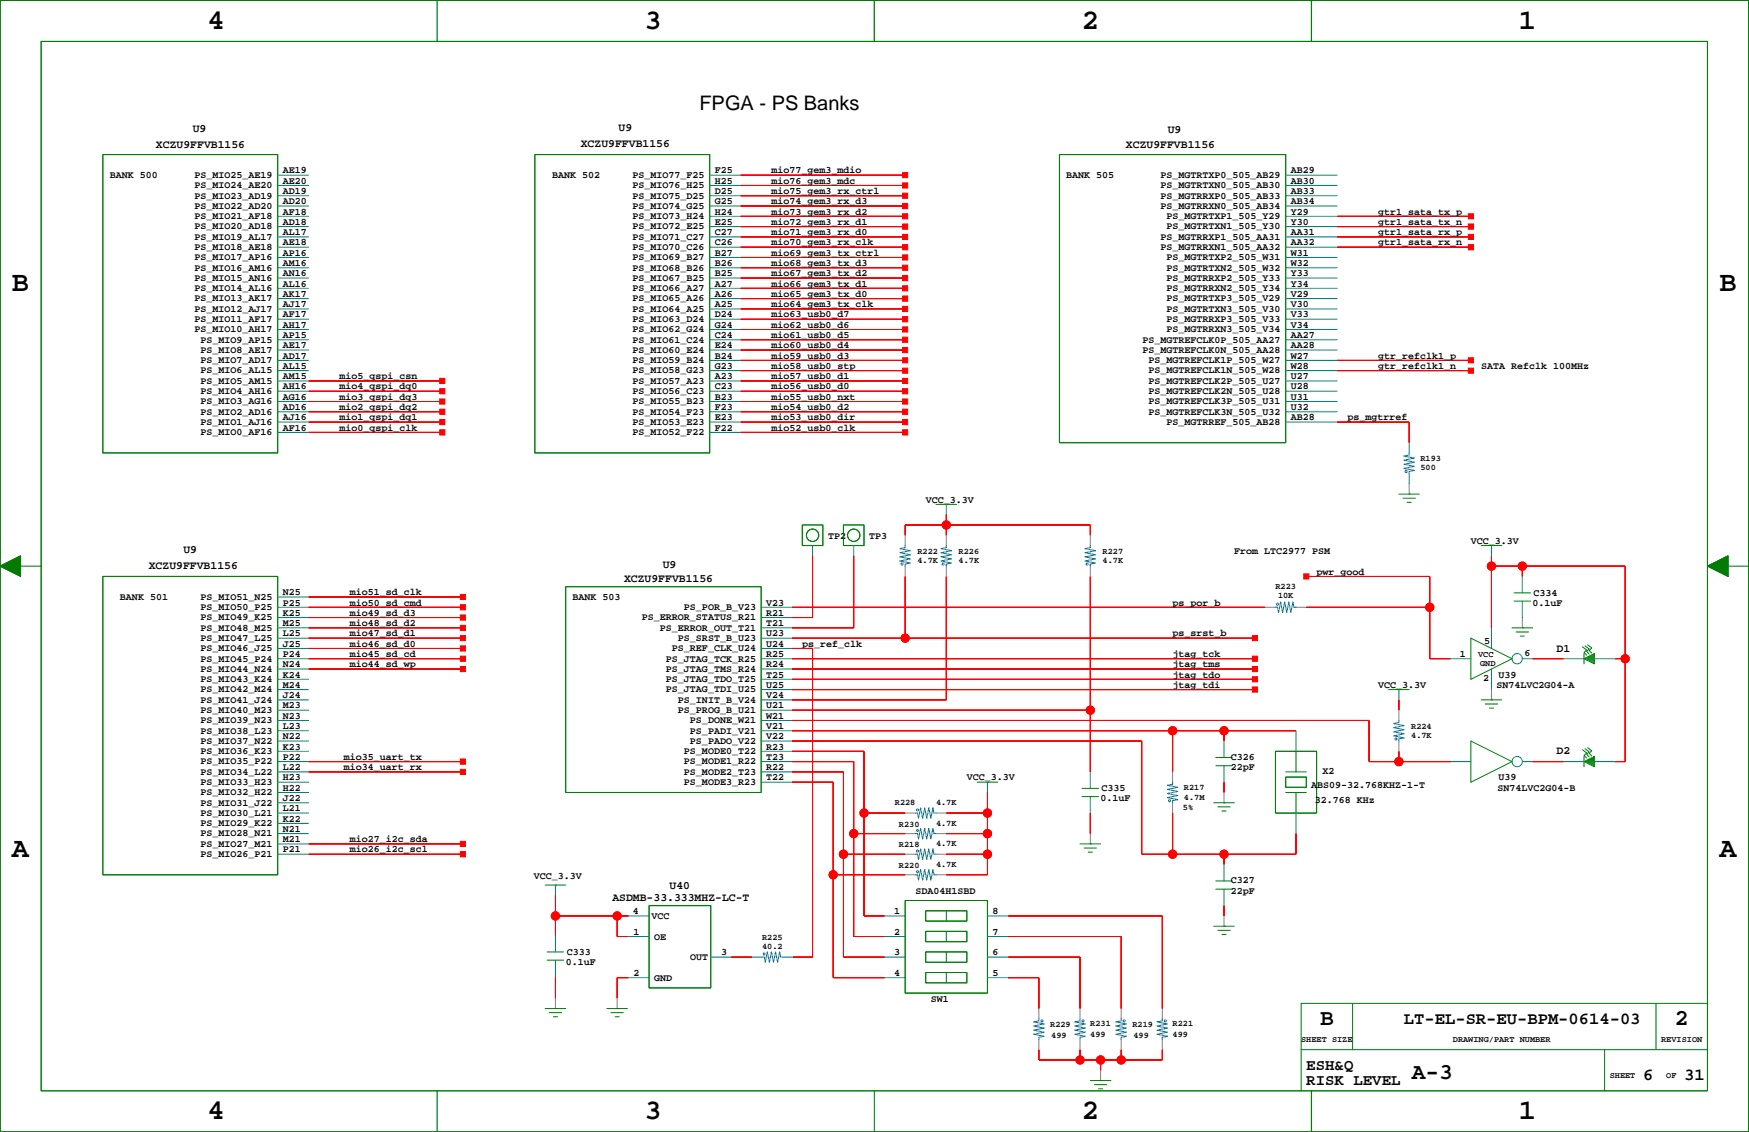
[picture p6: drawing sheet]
<svg xmlns="http://www.w3.org/2000/svg" width="432mm" height="279mm" viewBox="0 0 432 279" stroke-linecap="round" stroke-linejoin="round" font-family="sans-serif">
<defs><g id="words">
<g font-size="7.1">
<text x="51.2" y="7.1">4</text>
<text x="159.1" y="7.1">3</text>
<text x="267.1" y="7.1">2</text>
<text x="375" y="7.1">1</text>
<text x="3" y="71.9">B</text>
<text x="424.5" y="71.9">B</text>
<text x="3" y="211.5">A</text>
<text x="424.5" y="211.5">A</text>
<text x="51.2" y="276.3">4</text>
<text x="159.1" y="276.3">3</text>
<text x="267.1" y="276.3">2</text>
<text x="375" y="276.3">1</text>
</g>
<g font-size="5.6">
<text x="325.9" y="253.1">B</text>
<text x="413.5" y="253.1">2</text>
<text x="348.5" y="266.4">A-3</text>
</g>
<text font-size="4.9" x="172.7" y="27.1">FPGA - PS Banks</text>
<g font-size="4.2">
<text x="346.6" y="252.7">LT-EL-SR-EU-BPM-0614-03</text>
<text x="405.7" y="266.6">6</text>
<text x="415.8" y="266.6">31</text>
</g>
<g font-size="3.9">
<text x="322.5" y="264">ESH&amp;Q</text>
<text x="322.5" y="267.8">RISK LEVEL</text>
</g>
<g font-size="2.8">
<text x="47.6" y="32.6">U9</text>
<text x="152.7" y="32.3">U9</text>
<text x="288.3" y="32.8">U9</text>
<text x="38.5" y="36.6">XCZU9FFVB1156</text>
<text x="143.4" y="36.4">XCZU9FFVB1156</text>
<text x="278" y="36.6">XCZU9FFVB1156</text>
<text x="45.3" y="136.4">U9</text>
<text x="36.7" y="140.5">XCZU9FFVB1156</text>
<text x="154.1" y="143.5">XCZU9FFVB1156</text>
<text x="163.6" y="140.2">U9</text>
<text x="384.3" y="160.8">D1</text>
<text x="384.3" y="186.2">D2</text>
<text x="165.3" y="219.5">U40</text>
<text x="151.2" y="222.3">ASDMB-33.333MHZ-LC-T</text>
</g>
<g font-size="2.5">
<text x="27.1" y="43.9">BANK 500</text>
<text x="48" y="46.5">PS_MIO24_AE20</text>
<text x="48" y="43.9">PS_MIO25_AE19</text>
<text x="69.8" y="42.8">AE19</text>
<text x="69.8" y="45.3">AE20</text>
<text x="69.8" y="47.9">AD19</text>
<text x="136.3" y="43.9">BANK 502</text>
<text x="156.2" y="46.5">PS_MIO76_H25</text>
<text x="156.2" y="43.9">PS_MIO77_F25</text>
<text x="176.5" y="42.8">F25</text>
<text x="176.5" y="45.3">H25</text>
<text x="176.5" y="47.9">D25</text>
<text x="190.5" y="47.9">mio75_gem3_rx_ctrl</text>
<text x="190.5" y="42.8">mio77_gem3_mdio</text>
<text x="190.5" y="45.3">mio76_gem3_mdc</text>
<text x="263.3" y="43.9">BANK 505</text>
<text x="286.5" y="46.5">PS_MGTRTXN0_505_AB30</text>
<text x="286.5" y="43.9">PS_MGTRTXP0_505_AB29</text>
<text x="318.7" y="42.8">AB29</text>
<text x="318.7" y="45.3">AB30</text>
<text x="318.7" y="47.9">AB33</text>
<text x="48" y="51.5">PS_MIO22_AD20</text>
<text x="48" y="49">PS_MIO23_AD19</text>
<text x="69.8" y="50.4">AD20</text>
<text x="69.8" y="53">AF18</text>
<text x="156.2" y="51.5">PS_MIO74_G25</text>
<text x="156.2" y="49">PS_MIO75_D25</text>
<text x="176.5" y="50.4">G25</text>
<text x="176.5" y="53">H24</text>
<text x="190.5" y="53">mio73_gem3_rx_d2</text>
<text x="190.5" y="50.4">mio74_gem3_rx_d3</text>
<text x="286.5" y="51.5">PS_MGTRRXN0_505_AB34</text>
<text x="286.5" y="49">PS_MGTRRXP0_505_AB33</text>
<text x="318.7" y="50.4">AB34</text>
<text x="318.7" y="53">Y29</text>
<text x="340.3" y="53">gtr1_sata_tx_p</text>
<text x="48" y="59.2">PS_MIO19_AL17</text>
<text x="48" y="56.6">PS_MIO20_AD18</text>
<text x="48" y="54.1">PS_MIO21_AF18</text>
<text x="69.8" y="55.5">AD18</text>
<text x="69.8" y="58">AL17</text>
<text x="156.2" y="59.2">PS_MIO71_C27</text>
<text x="156.2" y="56.6">PS_MIO72_E25</text>
<text x="156.2" y="54.1">PS_MIO73_H24</text>
<text x="176.5" y="55.5">E25</text>
<text x="176.5" y="58">C27</text>
<text x="190.5" y="58">mio71_gem3_rx_d0</text>
<text x="190.5" y="55.5">mio72_gem3_rx_d1</text>
<text x="286.5" y="59.2">PS_MGTRRXP1_505_AA31</text>
<text x="288" y="56.6">PS_MGTRTXN1_505_Y30</text>
<text x="288" y="54.1">PS_MGTRTXP1_505_Y29</text>
<text x="318.7" y="55.5">Y30</text>
<text x="318.7" y="58">AA31</text>
<text x="340.3" y="55.5">gtr1_sata_tx_n</text>
<text x="340.3" y="58">gtr1_sata_rx_p</text>
<text x="48" y="64.2">PS_MIO17_AP16</text>
<text x="48" y="61.7">PS_MIO18_AE18</text>
<text x="69.8" y="60.6">AE18</text>
<text x="69.8" y="63.1">AP16</text>
<text x="69.8" y="65.6">AM16</text>
<text x="156.2" y="64.2">PS_MIO69_B27</text>
<text x="156.2" y="61.7">PS_MIO70_C26</text>
<text x="176.5" y="60.6">C26</text>
<text x="176.5" y="63.1">B27</text>
<text x="176.5" y="65.6">B26</text>
<text x="190.5" y="60.6">mio70_gem3_rx_clk</text>
<text x="190.5" y="63.1">mio69_gem3_tx_ctrl</text>
<text x="190.5" y="65.6">mio68_gem3_tx_d3</text>
<text x="286.5" y="61.7">PS_MGTRRXN1_505_AA32</text>
<text x="288" y="64.2">PS_MGTRTXP2_505_W31</text>
<text x="318.7" y="60.6">AA32</text>
<text x="318.7" y="63.1">W31</text>
<text x="318.7" y="65.6">W32</text>
<text x="340.3" y="60.6">gtr1_sata_rx_n</text>
<text x="48" y="71.9">PS_MIO14_AL16</text>
<text x="48" y="69.3">PS_MIO15_AN16</text>
<text x="48" y="66.8">PS_MIO16_AM16</text>
<text x="69.8" y="68.2">AN16</text>
<text x="69.8" y="70.7">AL16</text>
<text x="156.2" y="71.9">PS_MIO66_A27</text>
<text x="156.2" y="69.3">PS_MIO67_B25</text>
<text x="156.2" y="66.8">PS_MIO68_B26</text>
<text x="176.5" y="68.2">B25</text>
<text x="176.5" y="70.7">A27</text>
<text x="190.5" y="70.7">mio66_gem3_tx_d1</text>
<text x="190.5" y="68.2">mio67_gem3_tx_d2</text>
<text x="288" y="71.9">PS_MGTRRXN2_505_Y34</text>
<text x="288" y="69.3">PS_MGTRRXP2_505_Y33</text>
<text x="288" y="66.8">PS_MGTRTXN2_505_W32</text>
<text x="318.7" y="68.2">Y33</text>
<text x="318.7" y="70.7">Y34</text>
<text x="48" y="76.9">PS_MIO12_AJ17</text>
<text x="48" y="74.4">PS_MIO13_AK17</text>
<text x="69.8" y="73.3">AK17</text>
<text x="69.8" y="75.8">AJ17</text>
<text x="156.2" y="76.9">PS_MIO64_A25</text>
<text x="156.2" y="74.4">PS_MIO65_A26</text>
<text x="176.5" y="73.3">A26</text>
<text x="176.5" y="75.8">A25</text>
<text x="190.5" y="75.8">mio64_gem3_tx_clk</text>
<text x="190.5" y="73.3">mio65_gem3_tx_d0</text>
<text x="288" y="76.9">PS_MGTRTXN3_505_V30</text>
<text x="288" y="74.4">PS_MGTRTXP3_505_V29</text>
<text x="318.7" y="73.3">V29</text>
<text x="318.7" y="75.8">V30</text>
<text x="48" y="82">PS_MIO10_AH17</text>
<text x="48" y="79.5">PS_MIO11_AF17</text>
<text x="69.8" y="78.3">AF17</text>
<text x="69.8" y="80.9">AH17</text>
<text x="69.8" y="83.4">AP15</text>
<text x="156.2" y="82">PS_MIO62_G24</text>
<text x="156.2" y="79.5">PS_MIO63_D24</text>
<text x="176.5" y="78.3">D24</text>
<text x="176.5" y="80.9">G24</text>
<text x="176.5" y="83.4">C24</text>
<text x="190.5" y="83.4">mio61_usb0_d5</text>
<text x="190.5" y="80.9">mio62_usb0_d6</text>
<text x="190.5" y="78.3">mio63_usb0_d7</text>
<text x="288" y="82">PS_MGTRRXN3_505_V34</text>
<text x="288" y="79.5">PS_MGTRRXP3_505_V33</text>
<text x="318.7" y="78.3">V33</text>
<text x="318.7" y="80.9">V34</text>
<text x="318.7" y="83.4">AA27</text>
<text x="49.5" y="89.6">PS_MIO7_AD17</text>
<text x="49.5" y="87.1">PS_MIO8_AE17</text>
<text x="49.5" y="84.6">PS_MIO9_AP15</text>
<text x="69.8" y="86">AE17</text>
<text x="69.8" y="88.5">AD17</text>
<text x="156.2" y="89.6">PS_MIO59_B24</text>
<text x="156.2" y="87.1">PS_MIO60_E24</text>
<text x="156.2" y="84.6">PS_MIO61_C24</text>
<text x="176.5" y="86">E24</text>
<text x="176.5" y="88.5">B24</text>
<text x="190.5" y="88.5">mio59_usb0_d3</text>
<text x="190.5" y="86">mio60_usb0_d4</text>
<text x="282.1" y="87.1">PS_MGTREFCLK0N_505_AA28</text>
<text x="282.1" y="84.6">PS_MGTREFCLK0P_505_AA27</text>
<text x="283.6" y="89.6">PS_MGTREFCLK1P_505_W27</text>
<text x="318.7" y="86">AA28</text>
<text x="318.7" y="88.5">W27</text>
<text x="340.3" y="88.5">gtr_refclk1_p</text>
<text x="49.5" y="94.7">PS_MIO5_AM15</text>
<text x="49.5" y="92.2">PS_MIO6_AL15</text>
<text x="69.8" y="91">AL15</text>
<text x="69.8" y="93.6">AM15</text>
<text x="83.8" y="93.6">mio5_qspi_csn</text>
<text x="156.2" y="94.7">PS_MIO57_A23</text>
<text x="156.2" y="92.2">PS_MIO58_G23</text>
<text x="176.5" y="91">G23</text>
<text x="176.5" y="93.6">A23</text>
<text x="190.5" y="93.6">mio57_usb0_d1</text>
<text x="190.5" y="91">mio58_usb0_stp</text>
<text x="283.6" y="94.7">PS_MGTREFCLK2P_505_U27</text>
<text x="283.6" y="92.2">PS_MGTREFCLK1N_505_W28</text>
<text x="318.7" y="91">W28</text>
<text x="318.7" y="93.6">U27</text>
<text x="340.3" y="91">gtr_refclk1_n</text>
<text x="365.7" y="91">SATA Refclk 100MHz</text>
<text x="49.5" y="99.8">PS_MIO3_AG16</text>
<text x="49.5" y="97.3">PS_MIO4_AH16</text>
<text x="69.8" y="96.1">AH16</text>
<text x="69.8" y="98.7">AG16</text>
<text x="69.8" y="101.2">AD16</text>
<text x="83.8" y="96.1">mio4_qspi_dq0</text>
<text x="83.8" y="101.2">mio2_qspi_dq2</text>
<text x="83.8" y="98.7">mio3_qspi_dq3</text>
<text x="156.2" y="99.8">PS_MIO55_B23</text>
<text x="156.2" y="97.3">PS_MIO56_C23</text>
<text x="176.5" y="96.1">C23</text>
<text x="176.5" y="98.7">B23</text>
<text x="176.5" y="101.2">F23</text>
<text x="190.5" y="96.1">mio56_usb0_d0</text>
<text x="190.5" y="101.2">mio54_usb0_d2</text>
<text x="190.5" y="98.7">mio55_usb0_nxt</text>
<text x="283.6" y="99.8">PS_MGTREFCLK3P_505_U31</text>
<text x="283.6" y="97.3">PS_MGTREFCLK2N_505_U28</text>
<text x="318.7" y="96.1">U28</text>
<text x="318.7" y="98.7">U31</text>
<text x="318.7" y="101.2">U32</text>
<text x="49.5" y="107.4">PS_MIO0_AF16</text>
<text x="49.5" y="104.9">PS_MIO1_AJ16</text>
<text x="49.5" y="102.3">PS_MIO2_AD16</text>
<text x="69.8" y="103.7">AJ16</text>
<text x="69.8" y="106.3">AF16</text>
<text x="83.8" y="103.7">mio1_qspi_dq1</text>
<text x="83.8" y="106.3">mio0_qspi_clk</text>
<text x="156.2" y="107.4">PS_MIO52_F22</text>
<text x="156.2" y="104.9">PS_MIO53_E23</text>
<text x="156.2" y="102.3">PS_MIO54_F23</text>
<text x="176.5" y="103.7">E23</text>
<text x="176.5" y="106.3">F22</text>
<text x="190.5" y="103.7">mio53_usb0_dir</text>
<text x="190.5" y="106.3">mio52_usb0_clk</text>
<text x="283.6" y="102.3">PS_MGTREFCLK3N_505_U32</text>
<text x="288" y="104.9">PS_MGTRREF_505_AB28</text>
<text x="318.7" y="103.7">AB28</text>
<text x="332.7" y="103.7">ps_mgtrref</text>
<text x="228.5" y="124.1">VCC_3.3V</text>
<text x="204.4" y="132.9">TP2</text>
<text x="214.6" y="132.9">TP3</text>
<text x="304.7" y="136.8">From LTC2977 PSM</text>
<text x="363.1" y="134.2">VCC_3.3V</text>
<text x="325" y="141.8">pwr_good</text>
<text x="29.6" y="148">BANK 501</text>
<text x="49.5" y="148">PS_MIO51_N25</text>
<text x="69.8" y="146.9">N25</text>
<text x="69.8" y="149.4">P25</text>
<text x="86.3" y="149.4">mio50_sd_cmd</text>
<text x="86.3" y="146.9">mio51_sd_clk</text>
<text x="141.4" y="148">BANK 503</text>
<text x="189.2" y="149.4">V23</text>
<text x="289.5" y="149.4">ps_por_b</text>
<text x="378.4" y="149.6">0.1uF</text>
<text x="378.6" y="147">C334</text>
<text x="49.5" y="155.7">PS_MIO48_M25</text>
<text x="49.5" y="153.1">PS_MIO49_K25</text>
<text x="49.5" y="150.6">PS_MIO50_P25</text>
<text x="69.8" y="152">K25</text>
<text x="69.8" y="154.5">M25</text>
<text x="86.3" y="154.5">mio48_sd_d2</text>
<text x="86.3" y="152">mio49_sd_d3</text>
<text x="158.5" y="153.1">PS_ERROR_STATUS_R21</text>
<text x="162.9" y="155.7">PS_ERROR_OUT_T21</text>
<text x="168.9" y="150.6">PS_POR_B_V23</text>
<text x="189.2" y="152">R21</text>
<text x="189.2" y="154.5">T21</text>
<text x="49.5" y="160.7">PS_MIO46_J25</text>
<text x="49.5" y="158.2">PS_MIO47_L25</text>
<text x="69.8" y="157.1">L25</text>
<text x="69.8" y="159.6">J25</text>
<text x="86.3" y="159.6">mio46_sd_d0</text>
<text x="86.3" y="157.1">mio47_sd_d1</text>
<text x="165.9" y="160.7">PS_REF_CLK_U24</text>
<text x="167.4" y="158.2">PS_SRST_B_U23</text>
<text x="189.2" y="157.1">U23</text>
<text x="189.2" y="159.6">U24</text>
<text x="198.1" y="159.6">ps_ref_clk</text>
<text x="289.5" y="157.1">ps_srst_b</text>
<text x="366.4" y="158.8">5</text>
<text x="376.3" y="161.9">6</text>
<text x="49.5" y="165.8">PS_MIO44_N24</text>
<text x="49.5" y="163.3">PS_MIO45_P24</text>
<text x="69.8" y="162.1">P24</text>
<text x="69.8" y="164.7">N24</text>
<text x="69.8" y="167.2">K24</text>
<text x="86.3" y="162.1">mio45_sd_cd</text>
<text x="86.3" y="164.7">mio44_sd_wp</text>
<text x="164.4" y="165.8">PS_JTAG_TMS_R24</text>
<text x="164.4" y="163.3">PS_JTAG_TCK_R25</text>
<text x="189.2" y="162.1">R25</text>
<text x="189.2" y="164.7">R24</text>
<text x="189.2" y="167.2">T25</text>
<text x="289.5" y="167.2">jtag_tdo</text>
<text x="289.5" y="164.7">jtag_tms</text>
<text x="289.5" y="162.1">jtag_tck</text>
<text x="360.4" y="162.1">1</text>
<text x="370" y="167.2">U39</text>
<text x="49.5" y="173.4">PS_MIO41_J24</text>
<text x="49.5" y="170.9">PS_MIO42_M24</text>
<text x="49.5" y="168.4">PS_MIO43_K24</text>
<text x="69.8" y="169.8">M24</text>
<text x="69.8" y="172.3">J24</text>
<text x="164.4" y="170.9">PS_JTAG_TDI_U25</text>
<text x="164.4" y="168.4">PS_JTAG_TDO_T25</text>
<text x="167.4" y="173.4">PS_INIT_B_V24</text>
<text x="189.2" y="169.8">U25</text>
<text x="189.2" y="172.3">V24</text>
<text x="289.5" y="169.8">jtag_tdi</text>
<text x="340.3" y="169.8">VCC_3.3V</text>
<text x="366.2" y="168.1">2</text>
<text x="369.5" y="169.8">SN74LVC2G04-A</text>
<text x="49.5" y="178.5">PS_MIO39_N23</text>
<text x="49.5" y="176">PS_MIO40_M23</text>
<text x="69.8" y="174.8">M23</text>
<text x="69.8" y="177.4">N23</text>
<text x="69.8" y="179.9">L23</text>
<text x="167.4" y="176">PS_PROG_B_U21</text>
<text x="170.3" y="178.5">PS_DONE_W21</text>
<text x="189.2" y="174.8">U21</text>
<text x="189.2" y="177.4">W21</text>
<text x="189.2" y="179.9">V21</text>
<text x="49.5" y="183.6">PS_MIO37_N22</text>
<text x="49.5" y="181.1">PS_MIO38_L23</text>
<text x="69.8" y="182.5">N22</text>
<text x="69.8" y="185">K23</text>
<text x="170.3" y="183.6">PS_PADO_V22</text>
<text x="170.3" y="181.1">PS_PADI_V21</text>
<text x="189.2" y="182.5">V22</text>
<text x="189.2" y="185">R23</text>
<text x="49.5" y="191.2">PS_MIO34_L22</text>
<text x="49.5" y="188.7">PS_MIO35_P22</text>
<text x="49.5" y="186.1">PS_MIO36_K23</text>
<text x="69.8" y="187.5">P22</text>
<text x="69.8" y="190.1">L22</text>
<text x="84.9" y="187.5">mio35_uart_tx</text>
<text x="84.9" y="190.1">mio34_uart_rx</text>
<text x="168.9" y="186.1">PS_MODE0_T22</text>
<text x="168.9" y="188.7">PS_MODE1_R22</text>
<text x="168.9" y="191.2">PS_MODE2_T23</text>
<text x="189.2" y="187.5">T23</text>
<text x="189.2" y="190.1">R22</text>
<text x="303.9" y="190.1">22pF</text>
<text x="303.9" y="187.5">C326</text>
<text x="326.5" y="191">X2</text>
<text x="49.5" y="196.3">PS_MIO32_H22</text>
<text x="49.5" y="193.8">PS_MIO33_H23</text>
<text x="69.8" y="192.6">H23</text>
<text x="69.8" y="195.2">H22</text>
<text x="69.8" y="197.7">J22</text>
<text x="168.9" y="193.8">PS_MODE3_R23</text>
<text x="189.2" y="192.6">T22</text>
<text x="238.7" y="192.6">VCC_3.3V</text>
<text x="271.7" y="197.8">0.1uF</text>
<text x="272" y="195.3">C335</text>
<text x="323.7" y="194.4">ABS09-32.768KHZ-1-T</text>
<text x="369.7" y="195.2">SN74LVC2G04-B</text>
<text x="370" y="192.6">U39</text>
<text x="49.5" y="203.9">PS_MIO29_K22</text>
<text x="49.5" y="201.4">PS_MIO30_L21</text>
<text x="49.5" y="198.8">PS_MIO31_J22</text>
<text x="69.8" y="200.2">L21</text>
<text x="69.8" y="202.8">K22</text>
<text x="324.6" y="198.2">32.768 KHz</text>
<text x="49.5" y="209">PS_MIO27_M21</text>
<text x="49.5" y="206.5">PS_MIO28_N21</text>
<text x="69.8" y="205.3">N21</text>
<text x="69.8" y="207.9">M21</text>
<text x="86.3" y="207.9">mio27_i2c_sda</text>
<text x="49.5" y="211.5">PS_MIO26_P21</text>
<text x="69.8" y="210.4">P21</text>
<text x="86.3" y="210.4">mio26_i2c_scl</text>
<text x="131.8" y="217">VCC_3.3V</text>
<text x="226" y="220.6">SDA04H1SBD</text>
<text x="303.9" y="218">C327</text>
<text x="303.9" y="220.6">22pF</text>
<text x="156.2" y="225.6">4</text>
<text x="160.9" y="226.9">VCC</text>
<text x="220.7" y="225.6">1</text>
<text x="245.1" y="225.6">8</text>
<text x="156.4" y="230.7">1</text>
<text x="161.5" y="232">OE</text>
<text x="220.7" y="230.7">2</text>
<text x="245.1" y="230.7">7</text>
<text x="139.7" y="238.2">0.1uF</text>
<text x="139.9" y="235.7">C333</text>
<text x="170.4" y="237.1">OUT</text>
<text x="178" y="235.8">3</text>
<text x="220.7" y="235.8">3</text>
<text x="245.1" y="235.8">6</text>
<text x="156.4" y="240.9">2</text>
<text x="161.5" y="242.1">GND</text>
<text x="220.7" y="240.9">4</text>
<text x="245.1" y="240.9">5</text>
<text x="229.8" y="247.2">SW1</text>
</g>
<g font-size="2.1">
<text x="350.7" y="113.7">R193</text>
<text x="350.7" y="115.9">500</text>
<text x="226.5" y="136.8">R222</text>
<text x="236.7" y="136.8">R226</text>
<text x="272.2" y="136.8">R227</text>
<text x="226.5" y="139.1">4.7K</text>
<text x="236.7" y="139.1">4.7K</text>
<text x="272.2" y="139.1">4.7K</text>
<text x="314.9" y="145.4">R223</text>
<text x="315.5" y="147.7">10K</text>
<text x="364.9" y="162.2">VCC</text>
<text x="365.4" y="164.3">GND</text>
<text x="348.4" y="179.9">R224</text>
<text x="348.4" y="182.2">4.7K</text>
<text x="292.3" y="197.5">4.7M</text>
<text x="292.3" y="194.9">R217</text>
<text x="220.9" y="198.7">R228</text>
<text x="231.1" y="198.7">4.7K</text>
<text x="231.1" y="203.8">4.7K</text>
<text x="292" y="200">5%</text>
<text x="221.9" y="209.1">R218</text>
<text x="221.9" y="204.1">R230</text>
<text x="231.1" y="208.9">4.7K</text>
<text x="221.9" y="214.2">R220</text>
<text x="231.1" y="214">4.7K</text>
<text x="188.2" y="232">R225</text>
<text x="188.2" y="234.3">40.2</text>
<text x="259.3" y="253.6">R229</text>
<text x="259.5" y="256.1">499</text>
<text x="269.2" y="253.3">R231</text>
<text x="269.2" y="255.9">499</text>
<text x="279.6" y="253.6">R219</text>
<text x="279.8" y="256.1">499</text>
<text x="289.5" y="255.9">499</text>
<text x="289.5" y="253.3">R221</text>
<text x="321.2" y="257.1">SHEET SIZE</text>
<text x="358.7" y="257.1">DRAWING/PART NUMBER</text>
<text x="410.1" y="257.1">REVISION</text>
<text x="397.4" y="266">SHEET</text>
<text x="411.4" y="266">OF</text>
</g>
</g></defs>
<path d="M0 .1h431.7v279.3h-431.7z" fill="none" stroke="#000" stroke-width=".25"/>
<g fill="none" stroke="#008000" stroke-width=".25">
<path d="M0 .1h431.7v279.3h-431.7zM10.2 10.2h411.3v259h-411.3zM25.4 38.2h43.2v73.6h-43.2zM132.1 38.2h43.1v73.6h-43.1zM261.6 38.2h55.8v71.1h-55.8zM0 139.7l5.1-2.5v5.1zM5.1 139.7h5.1M198.1 129.6h5.1v5.1h-5.1zM208.2 129.6h5.1v5.1h-5.1zM231.1 124.5h5.1M233.6 124.5h.1M345.4 122h5"/>
<path d="M346.4 123h3M347.4 124h1M347.9 122h.1M365.7 134.7h5.1M368.2 134.7h.1M421.5 139.7l5.1-2.5v5.1zM426.6 139.7h5.1M25.4 142.3h43.2v73.6h-43.2zM139.7 144.8h48.2v50.8h-48.2zM363.1 157.5l10.2 5.1-10.2 5.1zM373.3 155h5.1M373.8 148.4h4.1"/>
<path d="M373.8 146.3h4.1M374.3 156h3.1M375.3 157h1M375.8 155h.1M390.7 159.7l1 .7-.6 .7 .6 .6M391.3 159.4l1 .8-.6 .6 .6 .6M392 159.2l1 .7-.7 .7 .7 .6M342.8 170.2h5.1M345.4 170.2h.1M365.7 172.7h5.1M366.7 173.8h3M367.7 174.8h1"/>
<path d="M368.2 172.7h.1M391.1 162.6l2.5-1.3v2.6zM391.1 161.3v2.6M391.3 162.6h2.3M391.8 162.8h1.8M391.8 162.3h1.8M392.1 162.1h1.5M392.3 163.1h1.3M392.8 161.8h.8M392.8 163.3h.8M393.4 161.6h.2M393.4 163.6h.2"/>
<path d="M241.2 193.1h5.1M243.8 193.1h.1M267.1 196.6h4.1M267.1 194.6h4.1M299.7 198.1h5M300.2 189h4M300.2 187h4M300.7 199.2h3M302.2 198.1h.1M314.9 185.4h10.1v15.3h-10.1zM317.4 191.8h5.1v2.5h-5.1zM317.4 190.5h5.1"/>
<path d="M317.4 195.6h5.1M320 185.4v5.1M320 195.6v5.1M363.1 182.9l10.2 5.1-10.2 5.1zM390.7 185.1l1 .7-.6 .7 .6 .6M391.1 188l2.5-1.3v2.6zM391.1 186.7v2.6M391.3 184.8l1 .8-.6 .6 .6 .6M391.3 188h2.3M391.8 188.2h1.8M391.8 187.7h1.8M392 184.6l1 .7-.7 .6 .7 .7"/>
<path d="M392.1 187.5h1.5M392.3 188.5h1.3M392.8 187.2h.8M392.8 188.7h.8M393.4 189h.2M393.4 187h.2M134.6 218.5h5.1M137.1 218.5h.1M266.6 208.3h5.1M267.7 209.3h3M268.7 210.3h1M269.2 208.3h.1"/>
<path d="M300.2 219.5h4M300.2 217.4h4M301.7 200.2h1M135.1 237h4.1M135.1 235h4.1M160.2 223.5h15.3v20.3h-15.3zM223.5 222.3h20.3v22.8h-20.3zM228.5 224.8h10.2v2.5h-10.2zM228.5 229.9h10.2v2.5h-10.2zM228.5 235h10.2v2.5h-10.2zM233.6 224.8v2.5M233.6 229.9v2.5"/>
<path d="M233.6 235v2.5M299.7 228.6h5M300.7 229.6h3M301.7 230.6h1M302.2 228.6h.1M134.6 248.9h5.1M135.6 249.9h3.1M136.6 251h1M137.1 248.9h.1M149.8 248.9h5.1M150.8 249.9h3.1M151.9 251h1"/>
<path d="M152.4 248.9h.1M228.5 240h10.2v2.6h-10.2zM233.6 240v2.6M321.2 259.1h100.3M333.9 247.7v11.4M396.1 259.1v10.1M408.8 247.7v11.4M421.5 247.7h-100.3v21.5M215.9 269.2v10.2M269.2 266.7h5.1M270.2 267.7h3M271.2 268.7h1"/>
<path d="M271.7 266.7h.1"/>
<circle cx="200.6" cy="132.1" r="1.52"/>
<circle cx="210.8" cy="132.1" r="1.52"/>
</g>
<g fill="none" stroke="#008080" stroke-width=".25">
<path d="M68.6 58.5h7.6M68.6 55.9h7.6M68.6 53.4h7.6M68.6 50.9h7.6M68.6 48.3h7.6M68.6 45.8h7.6M68.6 43.2h7.6M175.2 58.5h7.6M175.2 55.9h7.6M175.2 53.4h7.6M175.2 50.9h7.6M175.2 48.3h7.6"/>
<path d="M175.2 45.8h7.6M175.2 43.2h7.6M317.4 58.5h12.7M317.4 55.9h12.7M317.4 53.4h12.7M317.4 50.9h12.7M317.4 48.3h12.7M317.4 45.8h12.7M317.4 43.2h12.7M68.6 78.8h7.6M68.6 76.2h7.6M68.6 73.7h7.6"/>
<path d="M68.6 71.2h7.6M68.6 68.6h7.6M68.6 66.1h7.6M68.6 63.5h7.6M68.6 61h7.6M175.2 78.8h7.6M175.2 76.2h7.6M175.2 73.7h7.6M175.2 71.2h7.6M175.2 68.6h7.6M175.2 66.1h7.6M175.2 63.5h7.6"/>
<path d="M175.2 61h7.6M317.4 78.8h12.7M317.4 76.2h12.7M317.4 73.7h12.7M317.4 71.2h12.7M317.4 68.6h12.7M317.4 66.1h12.7M317.4 63.5h12.7M317.4 61h12.7M68.6 99.1h7.6M68.6 96.6h7.6M68.6 94h7.6"/>
<path d="M68.6 91.5h7.6M68.6 88.9h7.6M68.6 86.4h7.6M68.6 83.9h7.6M68.6 81.3h7.6M175.2 99.1h7.6M175.2 96.6h7.6M175.2 94h7.6M175.2 91.5h7.6M175.2 88.9h7.6M175.2 86.4h7.6M175.2 83.9h7.6"/>
<path d="M175.2 81.3h7.6M317.4 99.1h12.7M317.4 96.6h12.7M317.4 94h12.7M317.4 91.5h12.7M317.4 88.9h12.7M317.4 86.4h12.7M317.4 83.9h12.7M317.4 81.3h12.7M68.6 106.7h7.6M68.6 104.2h7.6M68.6 101.6h7.6"/>
<path d="M175.2 106.7h7.6M175.2 104.2h7.6M175.2 101.6h7.6M317.4 104.2h12.7M317.4 101.6h12.7M347.9 109.3v2.5M347.9 116.9v2.5M200.6 134.7v2.5M210.8 134.7v2.5M233.6 124.5v2.5M368.2 134.7v2.5M68.6 157.5h7.6"/>
<path d="M68.6 155h7.6M68.6 152.4h7.6M68.6 149.9h7.6M68.6 147.3h7.6M187.9 157.5h7.6M187.9 155h7.6M187.9 152.4h7.6M187.9 149.9h7.6M368.2 155v5M375.8 142.3v4M375.8 148.4v4M68.6 177.8h7.6"/>
<path d="M68.6 175.3h7.6M68.6 172.7h7.6M68.6 170.2h7.6M68.6 167.7h7.6M68.6 165.1h7.6M68.6 162.6h7.6M68.6 160h7.6M187.9 177.8h7.6M187.9 175.3h7.6M187.9 172.7h7.6M187.9 170.2h7.6M187.9 167.7h7.6"/>
<path d="M187.9 165.1h7.6M187.9 162.6h7.6M187.9 160h7.6M345.4 170.2v2.5M358.1 162.6h5M368.2 165.1v5.1M375.8 162.6h2.6M386 162.6h5.1M393.6 162.6h5.1M68.6 198.1h7.6M68.6 195.6h7.6M68.6 193.1h7.6"/>
<path d="M68.6 190.5h7.6M68.6 188h7.6M68.6 185.4h7.6M68.6 182.9h7.6M68.6 180.4h7.6M187.9 193.1h7.6M187.9 190.5h7.6M187.9 188h7.6M187.9 185.4h7.6M187.9 182.9h7.6M187.9 180.4h7.6M243.8 193.1v2.5"/>
<path d="M269.2 190.5v4.1M269.2 196.6v4.1M302.2 182.9v4.1M302.2 189v4.1M320 180.4v5M358.1 188h5M375.8 188h2.6M386 188h5.1M393.6 188h5.1M68.6 210.8h7.6M68.6 208.3h7.6M68.6 205.8h7.6"/>
<path d="M68.6 203.2h7.6M68.6 200.7h7.6M137.1 218.5v2.5M302.2 213.4v4M302.2 219.5v4M320 200.7v5.1M137.1 230.9v4.1M137.1 237v4.1M155.2 231.2h5M155.2 226.1h5M175.5 236.2h5.1M185.6 236.2h2.6"/>
<path d="M193.2 236.2h2.6M218.4 231.2h5.1M218.4 236.2h5.1M218.4 226.1h5.1M243.8 231.2h5.1M243.8 236.2h5.1M243.8 226.1h5.1M155.2 241.3h5M218.4 241.3h5.1M243.8 241.3h5.1"/>
<circle cx="374.6" cy="162.6" r="1.27"/>
<circle cx="374.6" cy="188" r="1.27"/>
</g>
<g fill="#f00" stroke="#f00" stroke-width=".25">
<path d="M182.8 61h40.7z" fill-rule="evenodd"/>
<path d="M222.8 60.4h1.3v1.2h-1.3z" fill-rule="evenodd"/>
<path d="M182.8 48.3h40.7z" fill-rule="evenodd"/>
<path d="M222.8 47.7h1.3v1.2h-1.3z" fill-rule="evenodd"/>
<path d="M182.8 58.5h40.7z" fill-rule="evenodd"/>
<path d="M222.8 57.8h1.3v1.3h-1.3z" fill-rule="evenodd"/>
<path d="M182.8 55.9h40.7z" fill-rule="evenodd"/>
<path d="M222.8 55.3h1.3v1.3h-1.3z" fill-rule="evenodd"/>
<path d="M182.8 53.4h40.7z" fill-rule="evenodd"/>
<path d="M222.8 52.8h1.3v1.2h-1.3z" fill-rule="evenodd"/>
<path d="M182.8 50.9h40.7z" fill-rule="evenodd"/>
<path d="M222.8 50.2h1.3v1.3h-1.3z" fill-rule="evenodd"/>
<path d="M182.8 76.2h40.7z" fill-rule="evenodd"/>
<path d="M222.8 75.6h1.3v1.3h-1.3z" fill-rule="evenodd"/>
<path d="M182.8 63.5h40.7z" fill-rule="evenodd"/>
<path d="M222.8 62.9h1.3v1.3h-1.3z" fill-rule="evenodd"/>
<path d="M182.8 73.7h40.7z" fill-rule="evenodd"/>
<path d="M222.8 73.1h1.3v1.2h-1.3z" fill-rule="evenodd"/>
<path d="M182.8 71.2h40.7z" fill-rule="evenodd"/>
<path d="M222.8 70.5h1.3v1.3h-1.3z" fill-rule="evenodd"/>
<path d="M182.8 68.6h40.7z" fill-rule="evenodd"/>
<path d="M222.8 68h1.3v1.3h-1.3z" fill-rule="evenodd"/>
<path d="M182.8 66.1h40.7z" fill-rule="evenodd"/>
<path d="M222.8 65.5h1.3v1.2h-1.3z" fill-rule="evenodd"/>
<path d="M182.8 43.2h40.7z" fill-rule="evenodd"/>
<path d="M222.8 42.6h1.3v1.3h-1.3z" fill-rule="evenodd"/>
<path d="M182.8 45.8h40.7z" fill-rule="evenodd"/>
<path d="M222.8 45.1h1.3v1.3h-1.3z" fill-rule="evenodd"/>
<path d="M76.2 160h38.1z" fill-rule="evenodd"/>
<path d="M113.6 159.4h1.3v1.3h-1.3z" fill-rule="evenodd"/>
<path d="M76.2 157.5h38.1z" fill-rule="evenodd"/>
<path d="M113.6 156.9h1.3v1.2h-1.3z" fill-rule="evenodd"/>
<path d="M76.2 155h38.1z" fill-rule="evenodd"/>
<path d="M113.6 154.3h1.3v1.3h-1.3z" fill-rule="evenodd"/>
<path d="M76.2 152.4h38.1z" fill-rule="evenodd"/>
<path d="M113.6 151.8h1.3v1.3h-1.3z" fill-rule="evenodd"/>
<path d="M76.2 149.9h38.1z" fill-rule="evenodd"/>
<path d="M113.6 149.3h1.3v1.2h-1.3z" fill-rule="evenodd"/>
<path d="M76.2 147.3h38.1z" fill-rule="evenodd"/>
<path d="M113.6 146.7h1.3v1.3h-1.3z" fill-rule="evenodd"/>
<path d="M76.2 162.6h38.1z" fill-rule="evenodd"/>
<path d="M113.6 162h1.3v1.2h-1.3z" fill-rule="evenodd"/>
<path d="M76.2 165.1h38.1z" fill-rule="evenodd"/>
<path d="M113.6 164.5h1.3v1.3h-1.3z" fill-rule="evenodd"/>
<path d="M76.2 188h38.1z" fill-rule="evenodd"/>
<path d="M113.6 187.3h1.3v1.3h-1.3z" fill-rule="evenodd"/>
<path d="M76.2 190.5h38.1z" fill-rule="evenodd"/>
<path d="M113.6 189.9h1.3v1.3h-1.3z" fill-rule="evenodd"/>
<path d="M330.1 53.4h33z" fill-rule="evenodd"/>
<path d="M362.5 52.8h1.3v1.2h-1.3z" fill-rule="evenodd"/>
<path d="M330.1 55.9h33z" fill-rule="evenodd"/>
<path d="M362.5 55.3h1.3v1.3h-1.3z" fill-rule="evenodd"/>
<path d="M330.1 58.5h33z" fill-rule="evenodd"/>
<path d="M362.5 57.8h1.3v1.3h-1.3z" fill-rule="evenodd"/>
<path d="M330.1 61h33z" fill-rule="evenodd"/>
<path d="M362.5 60.4h1.3v1.2h-1.3z" fill-rule="evenodd"/>
<path d="M330.1 88.9h33z" fill-rule="evenodd"/>
<path d="M362.5 88.3h1.3v1.3h-1.3z" fill-rule="evenodd"/>
<path d="M330.1 91.5h33z" fill-rule="evenodd"/>
<path d="M362.5 90.8h1.3v1.3h-1.3z" fill-rule="evenodd"/>
<path d="M347.9 104.2v5.1z" fill-rule="evenodd"/>
<path d="M330.1 104.2h17.8z" fill-rule="evenodd"/>
<path d="M195.5 170.2h114.3z" fill-rule="evenodd"/>
<path d="M309.2 169.6h1.2v1.2h-1.2z" fill-rule="evenodd"/>
<path d="M195.5 167.7h114.3z" fill-rule="evenodd"/>
<path d="M309.2 167h1.2v1.3h-1.2z" fill-rule="evenodd"/>
<path d="M195.5 165.1h114.3z" fill-rule="evenodd"/>
<path d="M309.2 164.5h1.2v1.3h-1.2z" fill-rule="evenodd"/>
<path d="M195.5 162.6h114.3z" fill-rule="evenodd"/>
<path d="M309.2 162h1.2v1.2h-1.2z" fill-rule="evenodd"/>
<path d="M182.8 96.6h40.7z" fill-rule="evenodd"/>
<path d="M222.8 95.9h1.3v1.3h-1.3z" fill-rule="evenodd"/>
<path d="M182.8 94h40.7z" fill-rule="evenodd"/>
<path d="M222.8 93.4h1.3v1.3h-1.3z" fill-rule="evenodd"/>
<path d="M182.8 101.6h40.7z" fill-rule="evenodd"/>
<path d="M222.8 101h1.3v1.3h-1.3z" fill-rule="evenodd"/>
<path d="M182.8 88.9h40.7z" fill-rule="evenodd"/>
<path d="M222.8 88.3h1.3v1.3h-1.3z" fill-rule="evenodd"/>
<path d="M182.8 86.4h40.7z" fill-rule="evenodd"/>
<path d="M222.8 85.8h1.3v1.2h-1.3z" fill-rule="evenodd"/>
<path d="M182.8 83.9h40.7z" fill-rule="evenodd"/>
<path d="M222.8 83.2h1.3v1.3h-1.3z" fill-rule="evenodd"/>
<path d="M182.8 81.3h40.7z" fill-rule="evenodd"/>
<path d="M222.8 80.7h1.3v1.3h-1.3z" fill-rule="evenodd"/>
<path d="M182.8 78.8h40.7z" fill-rule="evenodd"/>
<path d="M222.8 78.2h1.3v1.2h-1.3z" fill-rule="evenodd"/>
<path d="M182.8 91.5h40.7z" fill-rule="evenodd"/>
<path d="M222.8 90.8h1.3v1.3h-1.3z" fill-rule="evenodd"/>
<path d="M182.8 99.1h40.7z" fill-rule="evenodd"/>
<path d="M222.8 98.5h1.3v1.2h-1.3z" fill-rule="evenodd"/>
<path d="M182.8 104.2h40.7z" fill-rule="evenodd"/>
<path d="M222.8 103.5h1.3v1.3h-1.3z" fill-rule="evenodd"/>
<path d="M182.8 106.7h40.7z" fill-rule="evenodd"/>
<path d="M222.8 106.1h1.3v1.3h-1.3z" fill-rule="evenodd"/>
<path d="M152.4 241.3h2.8z" fill-rule="evenodd"/>
<path d="M152.4 241.3v5.1z" fill-rule="evenodd"/>
<path d="M137.1 241.1v5.3z" fill-rule="evenodd"/>
<path d="M137.1 226.1v4.8z" fill-rule="evenodd"/>
<path d="M152.4 231.2h2.8z" fill-rule="evenodd"/>
<path d="M152.4 226.1v5.1z" fill-rule="evenodd"/>
<path d="M152.4 226.1h2.8z" fill-rule="evenodd"/>
<path d="M137.1 221v5.1z" fill-rule="evenodd"/>
<path d="M137.1 226.1h15.3z" fill-rule="evenodd"/>
<path d="M302.2 180.4v2.5z" fill-rule="evenodd"/>
<path d="M289.5 180.4v10.1z" fill-rule="evenodd"/>
<path d="M195.5 180.4h94z" fill-rule="evenodd"/>
<path d="M302.2 180.4h17.8z" fill-rule="evenodd"/>
<path d="M289.5 180.4h12.7z" fill-rule="evenodd"/>
<path d="M302.2 193.1v2.5z" fill-rule="evenodd"/>
<path d="M302.2 223.5v2.6z" fill-rule="evenodd"/>
<path d="M195.5 149.9h116.8z" fill-rule="evenodd"/>
<path d="M353 142.3v7.6z" fill-rule="evenodd"/>
<path d="M353 149.9v12.7z" fill-rule="evenodd"/>
<path d="M322.5 142.3h30.5z" fill-rule="evenodd"/>
<path d="M353 162.6h5.1z" fill-rule="evenodd"/>
<path d="M322.5 149.9h30.5z" fill-rule="evenodd"/>
<path d="M321.9 141.6h1.2v1.3h-1.2z" fill-rule="evenodd"/>
<path d="M195.5 157.5h28z" fill-rule="evenodd"/>
<path d="M223.5 142.3v15.2z" fill-rule="evenodd"/>
<path d="M223.5 157.5h86.3z" fill-rule="evenodd"/>
<path d="M309.2 156.9h1.2v1.2h-1.2z" fill-rule="evenodd"/>
<path d="M345.4 185.4v2.6z" fill-rule="evenodd"/>
<path d="M345.4 188h12.7z" fill-rule="evenodd"/>
<path d="M338 188h7.4z" fill-rule="evenodd"/>
<path d="M195.5 177.8h142.5z" fill-rule="evenodd"/>
<path d="M338 177.8v10.2z" fill-rule="evenodd"/>
<path d="M398.7 188h2.5z" fill-rule="evenodd"/>
<path d="M398.7 162.6h2.5z" fill-rule="evenodd"/>
<path d="M368.2 139.7v15.3z" fill-rule="evenodd"/>
<path d="M368.2 137.2v2.5z" fill-rule="evenodd"/>
<path d="M368.2 139.7h7.6z" fill-rule="evenodd"/>
<path d="M375.8 139.7v2.6z" fill-rule="evenodd"/>
<path d="M401.2 162.6v25.4z" fill-rule="evenodd"/>
<path d="M401.2 139.7v22.9z" fill-rule="evenodd"/>
<path d="M375.8 139.7h25.4z" fill-rule="evenodd"/>
<path d="M345.4 172.7v2.6z" fill-rule="evenodd"/>
<path d="M180.6 236.2h5z" fill-rule="evenodd"/>
<path d="M195.5 160h5.1z" fill-rule="evenodd"/>
<path d="M200.6 160v76.2z" fill-rule="evenodd"/>
<path d="M195.8 236.2h4.8z" fill-rule="evenodd"/>
<path d="M195.5 172.7h38.1z" fill-rule="evenodd"/>
<path d="M233.6 142.3v30.4z" fill-rule="evenodd"/>
<path d="M233.6 129.6v2.5z" fill-rule="evenodd"/>
<path d="M233.6 127v2.6z" fill-rule="evenodd"/>
<path d="M223.5 129.6h10.1z" fill-rule="evenodd"/>
<path d="M223.5 129.6v2.5z" fill-rule="evenodd"/>
<path d="M269.2 129.6v2.5z" fill-rule="evenodd"/>
<path d="M233.6 129.6h35.6z" fill-rule="evenodd"/>
<path d="M269.2 175.3v15.2z" fill-rule="evenodd"/>
<path d="M269.2 142.3v33z" fill-rule="evenodd"/>
<path d="M195.5 175.3h73.7z" fill-rule="evenodd"/>
<path d="M269.2 200.7v5.1z" fill-rule="evenodd"/>
<path d="M210.8 137.2v17.8z" fill-rule="evenodd"/>
<path d="M195.5 155h15.3z" fill-rule="evenodd"/>
<path d="M200.6 137.2v15.2z" fill-rule="evenodd"/>
<path d="M195.5 152.4h5.1z" fill-rule="evenodd"/>
<path d="M378.4 162.6h7.6z" fill-rule="evenodd"/>
<path d="M378.4 188h7.6z" fill-rule="evenodd"/>
<path d="M302.2 210.8v2.6z" fill-rule="evenodd"/>
<path d="M289.5 210.8h12.7z" fill-rule="evenodd"/>
<path d="M289.5 200.7v10.1z" fill-rule="evenodd"/>
<path d="M195.5 182.9h86.4z" fill-rule="evenodd"/>
<path d="M320 205.8v5z" fill-rule="evenodd"/>
<path d="M302.2 210.8h17.8z" fill-rule="evenodd"/>
<path d="M281.9 210.8h7.6z" fill-rule="evenodd"/>
<path d="M281.9 182.9v27.9z" fill-rule="evenodd"/>
<path d="M233.6 215.9h10.2z" fill-rule="evenodd"/>
<path d="M243.8 210.8v5.1z" fill-rule="evenodd"/>
<path d="M233.6 210.8h10.2z" fill-rule="evenodd"/>
<path d="M243.8 205.8v5z" fill-rule="evenodd"/>
<path d="M233.6 205.8h10.2z" fill-rule="evenodd"/>
<path d="M243.8 200.7v5.1z" fill-rule="evenodd"/>
<path d="M233.6 200.7h10.2z" fill-rule="evenodd"/>
<path d="M243.8 195.6v5.1z" fill-rule="evenodd"/>
<path d="M213.3 200.7v25.4z" fill-rule="evenodd"/>
<path d="M213.3 200.7h10.2z" fill-rule="evenodd"/>
<path d="M195.5 185.4h17.8z" fill-rule="evenodd"/>
<path d="M213.3 185.4v15.3z" fill-rule="evenodd"/>
<path d="M213.3 226.1h5.1z" fill-rule="evenodd"/>
<path d="M210.8 231.2h7.6z" fill-rule="evenodd"/>
<path d="M210.8 205.8h12.7z" fill-rule="evenodd"/>
<path d="M195.5 188h15.3z" fill-rule="evenodd"/>
<path d="M210.8 188v17.8z" fill-rule="evenodd"/>
<path d="M210.8 205.8v25.4z" fill-rule="evenodd"/>
<path d="M208.2 236.2h10.2z" fill-rule="evenodd"/>
<path d="M195.5 190.5h12.7z" fill-rule="evenodd"/>
<path d="M208.2 210.8v25.4z" fill-rule="evenodd"/>
<path d="M208.2 190.5v20.3z" fill-rule="evenodd"/>
<path d="M208.2 210.8h15.3z" fill-rule="evenodd"/>
<path d="M205.7 241.3h12.7z" fill-rule="evenodd"/>
<path d="M195.5 193.1h10.2z" fill-rule="evenodd"/>
<path d="M205.7 215.9v25.4z" fill-rule="evenodd"/>
<path d="M205.7 193.1v22.8z" fill-rule="evenodd"/>
<path d="M205.7 215.9h17.8z" fill-rule="evenodd"/>
<path d="M266.6 259.1v2.5z" fill-rule="evenodd"/>
<path d="M287 259.1v2.5z" fill-rule="evenodd"/>
<path d="M271.7 261.6h5.1z" fill-rule="evenodd"/>
<path d="M271.7 261.6v2.6z" fill-rule="evenodd"/>
<path d="M266.6 261.6h5.1z" fill-rule="evenodd"/>
<path d="M256.5 261.6h10.1z" fill-rule="evenodd"/>
<path d="M256.5 259.1v2.5z" fill-rule="evenodd"/>
<path d="M276.8 261.6h10.2z" fill-rule="evenodd"/>
<path d="M276.8 259.1v2.5z" fill-rule="evenodd"/>
<path d="M287 226.1v22.8z" fill-rule="evenodd"/>
<path d="M248.9 226.1h38.1z" fill-rule="evenodd"/>
<path d="M276.8 231.2v17.7z" fill-rule="evenodd"/>
<path d="M248.9 231.2h27.9z" fill-rule="evenodd"/>
<path d="M266.6 236.2v12.7z" fill-rule="evenodd"/>
<path d="M248.9 236.2h17.7z" fill-rule="evenodd"/>
<path d="M248.9 241.3h7.6z" fill-rule="evenodd"/>
<path d="M256.5 241.3v7.6z" fill-rule="evenodd"/>
<path d="M76.2 208.3h38.1z" fill-rule="evenodd"/>
<path d="M113.6 207.7h1.3v1.2h-1.3z" fill-rule="evenodd"/>
<path d="M76.2 210.8h38.1z" fill-rule="evenodd"/>
<path d="M113.6 210.2h1.3v1.3h-1.3z" fill-rule="evenodd"/>
<path d="M76.2 96.6h33z" fill-rule="evenodd"/>
<path d="M108.6 95.9h1.2v1.3h-1.2z" fill-rule="evenodd"/>
<path d="M76.2 104.2h33z" fill-rule="evenodd"/>
<path d="M108.6 103.5h1.2v1.3h-1.2z" fill-rule="evenodd"/>
<path d="M76.2 106.7h33z" fill-rule="evenodd"/>
<path d="M108.6 106.1h1.2v1.3h-1.2z" fill-rule="evenodd"/>
<path d="M76.2 94h33z" fill-rule="evenodd"/>
<path d="M108.6 93.4h1.2v1.3h-1.2z" fill-rule="evenodd"/>
<path d="M76.2 101.6h33z" fill-rule="evenodd"/>
<path d="M108.6 101h1.2v1.3h-1.2z" fill-rule="evenodd"/>
<path d="M76.2 99.1h33z" fill-rule="evenodd"/>
<path d="M108.6 98.5h1.2v1.2h-1.2z" fill-rule="evenodd"/>
<circle cx="137.1" cy="226.1" r="1.02"/>
<circle cx="152.4" cy="226.1" r="1.02"/>
<circle cx="289.5" cy="180.4" r="1.02"/>
<circle cx="302.2" cy="180.4" r="1.02"/>
<circle cx="353" cy="149.9" r="1.02"/>
<circle cx="223.5" cy="157.5" r="1.02"/>
<circle cx="345.4" cy="188" r="1.02"/>
<circle cx="368.2" cy="139.7" r="1.02"/>
<circle cx="401.2" cy="162.6" r="1.02"/>
<circle cx="375.8" cy="139.7" r="1.02"/>
<circle cx="233.6" cy="129.6" r="1.02"/>
<circle cx="269.2" cy="175.3" r="1.02"/>
<circle cx="302.2" cy="210.8" r="1.02"/>
<circle cx="289.5" cy="210.8" r="1.02"/>
<circle cx="243.8" cy="210.8" r="1.02"/>
<circle cx="243.8" cy="205.8" r="1.02"/>
<circle cx="243.8" cy="200.7" r="1.02"/>
<circle cx="213.3" cy="200.7" r="1.02"/>
<circle cx="210.8" cy="205.8" r="1.02"/>
<circle cx="208.2" cy="210.8" r="1.02"/>
<circle cx="205.7" cy="215.9" r="1.02"/>
<circle cx="271.7" cy="261.6" r="1.02"/>
<circle cx="266.6" cy="261.6" r="1.02"/>
<circle cx="276.8" cy="261.6" r="1.02"/>
</g>
<g fill="none" stroke="#f00" stroke-width=".25">
<path d="M182.8 48.3h40.7M182.8 58.5h40.7M182.8 55.9h40.7M182.8 53.4h40.7M182.8 50.9h40.7M182.8 43.2h40.7M182.8 45.8h40.7M330.1 58.5h33M330.1 55.9h33M330.1 53.4h33M182.8 61h40.7M182.8 76.2h40.7"/>
<path d="M182.8 63.5h40.7M182.8 73.7h40.7M182.8 71.2h40.7M182.8 68.6h40.7M182.8 66.1h40.7M182.8 78.8h40.7M330.1 61h33M76.2 96.6h33M76.2 94h33M76.2 99.1h33M182.8 88.9h40.7M182.8 91.5h40.7"/>
<path d="M182.8 96.6h40.7M182.8 94h40.7M182.8 86.4h40.7M182.8 83.9h40.7M182.8 81.3h40.7M182.8 99.1h40.7M330.1 88.9h33M330.1 91.5h33M76.2 104.2h33M76.2 101.6h33M76.2 106.7h33M182.8 104.2h40.7"/>
<path d="M182.8 101.6h40.7M182.8 106.7h40.7M330.1 104.2h17.8v5.1M347.9 119.4h.1M200.6 137.2v15.2h-5.1M210.8 137.2v17.8h-15.3M223.5 132.1v-2.5h45.7v2.5M233.6 127v5.1M368.2 139.7h33v48.3h-2.5M368.2 137.2v17.8M375.8 139.7v2.6M76.2 157.5h38.1"/>
<path d="M76.2 155h38.1M76.2 152.4h38.1M76.2 149.9h38.1M76.2 147.3h38.1M195.5 157.5h114.3M195.5 149.9h116.8M223.5 142.3v15.2M233.6 142.3v30.4h-38.1M269.2 142.3v48.2M322.5 149.9h30.5M322.5 142.3h30.5v20.3h5.1M375.8 152.4h.1"/>
<path d="M76.2 160h38.1M76.2 162.6h38.1M76.2 165.1h38.1M195.5 160h5.1v76.2h-4.8M195.5 162.6h114.3M195.5 165.1h114.3M195.5 177.8h142.5v10.2h20.1M195.5 170.2h114.3M195.5 167.7h114.3M195.5 175.3h73.7M345.4 172.7v2.6M368.2 170.2h.1"/>
<path d="M378.4 162.6h7.6M398.7 162.6h2.5M76.2 188h38.1M76.2 190.5h38.1M195.5 188h15.3v43.2h7.6M195.5 190.5h12.7v45.7h10.2M195.5 193.1h10.2v48.2h12.7M195.5 185.4h17.8v40.7h5.1M195.5 180.4h124.5M195.5 182.9h86.4v27.9h38.1v-5M243.8 195.6v20.3h-10.2M289.5 180.4v10.1"/>
<path d="M302.2 180.4v2.5M302.2 193.1v2.5M345.4 185.4v2.6M378.4 188h7.6M76.2 210.8h38.1M76.2 208.3h38.1M205.7 215.9h17.8M208.2 210.8h15.3M210.8 205.8h12.7M213.3 200.7h10.2M233.6 210.8h10.2M233.6 205.8h10.2"/>
<path d="M233.6 200.7h10.2M269.2 200.7v5.1M289.5 200.7v10.1M302.2 210.8v2.6M137.1 221v9.9M137.1 226.1h18.1M152.4 226.1v5.1h2.8M180.6 236.2h5M248.9 231.2h27.9v17.7M248.9 226.1h38.1v22.8M248.9 236.2h17.7v12.7M302.2 223.5v2.6"/>
<path d="M137.1 241.1v5.3M155.2 241.3h-2.8v5.1M248.9 241.3h7.6v7.6M256.5 259.1v2.5h30.5v-2.5M266.6 259.1v2.5M276.8 259.1v2.5M271.7 261.6v2.6"/>
<circle cx="233.6" cy="129.6" r="1.02"/>
<circle cx="368.2" cy="139.7" r="1.02"/>
<circle cx="375.8" cy="139.7" r="1.02"/>
<circle cx="223.5" cy="157.5" r="1.02"/>
<circle cx="353" cy="149.9" r="1.02"/>
<circle cx="269.2" cy="175.3" r="1.02"/>
<circle cx="401.2" cy="162.6" r="1.02"/>
<circle cx="289.5" cy="180.4" r="1.02"/>
<circle cx="302.2" cy="180.4" r="1.02"/>
<circle cx="345.4" cy="188" r="1.02"/>
<circle cx="205.7" cy="215.9" r="1.02"/>
<circle cx="208.2" cy="210.8" r="1.02"/>
<circle cx="210.8" cy="205.8" r="1.02"/>
<circle cx="213.3" cy="200.7" r="1.02"/>
<circle cx="243.8" cy="205.8" r="1.02"/>
<circle cx="243.8" cy="200.7" r="1.02"/>
<circle cx="243.8" cy="210.8" r="1.02"/>
<circle cx="289.5" cy="210.8" r="1.02"/>
<circle cx="302.2" cy="210.8" r="1.02"/>
<circle cx="137.1" cy="226.1" r="1.02"/>
<circle cx="152.4" cy="226.1" r="1.02"/>
<circle cx="266.6" cy="261.6" r="1.02"/>
<circle cx="271.7" cy="261.6" r="1.02"/>
<circle cx="276.8" cy="261.6" r="1.02"/>
</g>
<g fill="none" stroke="#00f" stroke-width=".25">
<path d="M347.9 111.8v.5l-1.3 .3 2.6 .5-2.6 .5 2.6 .5-2.6 .5 2.6 .5-2.6 .5 2.6 .5-1.3 .3v.5M223.5 134.7v.5l-1.3 .2 2.5 .5-2.5 .5 2.5 .5-2.5 .5 2.5 .6-2.5 .5 2.5 .5-1.2 .2v.5M233.6 134.7v.5l-1.2 .2 2.5 .5-2.5 .5 2.5 .5-2.5 .5 2.5 .6-2.5 .5 2.5 .5-1.3 .2v.5M269.2 134.7v.5l-1.3 .2 2.5 .5-2.5 .5 2.5 .5-2.5 .5 2.5 .6-2.5 .5 2.5 .5-1.2 .2v.5M314.9 149.9h.5l.3 1.3 .5-2.6 .5 2.6 .5-2.6 .5 2.6 .5-2.6 .5 2.6 .5-2.6 .3 1.3h.5M345.4 177.8v.5l-1.3 .3 2.5 .5-2.5 .5 2.5 .5-2.5 .5 2.5 .5-2.5 .5 2.5 .5-1.2 .3v.5M289.5 193.1v.5l-1.3 .2 2.6 .5-2.6 .5 2.6 .5-2.6 .6 2.6 .5-2.6 .5 2.6 .5-1.3 .2v.5M226 210.8h.5l.3 1.3 .5-2.5 .5 2.5 .5-2.5 .5 2.5 .5-2.5 .5 2.5 .5-2.5 .3 1.2h.5M226 215.9h.5l.3 1.3 .5-2.6 .5 2.6 .5-2.6 .5 2.6 .5-2.6 .5 2.6 .5-2.6 .3 1.3h.5M226 200.7h.5l.3 1.2 .5-2.5 .5 2.5 .5-2.5 .5 2.5 .5-2.5 .5 2.5 .5-2.5 .3 1.3h.5M226 205.8h.5l.3 1.2 .5-2.5 .5 2.5 .5-2.5 .5 2.5 .5-2.5 .5 2.5 .5-2.5 .3 1.3h.5M188.2 236.2h.5l.2 1.3 .5-2.5 .5 2.5 .6-2.5 .5 2.5 .5-2.5 .5 2.5 .5-2.5 .2 1.2h.5"/>
<path d="M256.5 251.5v.5l-1.3 .2 2.6 .5-2.6 .5 2.6 .6-2.6 .5 2.6 .5-2.6 .5 2.6 .5-1.3 .2v.5M266.6 251.5v.5l-1.2 .2 2.5 .5-2.5 .5 2.5 .6-2.5 .5 2.5 .5-2.5 .5 2.5 .5-1.3 .2v.5M276.8 251.5v.5l-1.3 .2 2.6 .5-2.6 .5 2.6 .6-2.6 .5 2.6 .5-2.6 .5 2.6 .5-1.3 .2v.5M287 251.5v.5l-1.3 .2 2.5 .5-2.5 .5 2.5 .6-2.5 .5 2.5 .5-2.5 .5 2.5 .5-1.2 .2v.5"/>
<circle cx="347.1" cy="116.4" r=".25"/>
<circle cx="222.7" cy="139.2" r=".25"/>
<circle cx="232.9" cy="139.2" r=".25"/>
<circle cx="268.4" cy="139.2" r=".25"/>
<circle cx="315.4" cy="149.1" r=".25"/>
<circle cx="226.5" cy="199.9" r=".25"/>
<circle cx="288.7" cy="197.6" r=".25"/>
<circle cx="344.6" cy="182.4" r=".25"/>
<circle cx="226.5" cy="205" r=".25"/>
<circle cx="226.5" cy="210.1" r=".25"/>
<circle cx="226.5" cy="215.2" r=".25"/>
<circle cx="188.7" cy="235.5" r=".25"/>
<circle cx="257.2" cy="252" r=".25"/>
<circle cx="267.4" cy="252" r=".25"/>
<circle cx="277.6" cy="252" r=".25"/>
<circle cx="287.7" cy="252" r=".25"/>
</g>
<g fill="none" stroke="#808080" stroke-width=".25">
<path d="M347.9 119.4v2.6M223.5 132.1v2.6M223.5 139.7v2.6M233.6 132.1v2.6M233.6 139.7v2.6M269.2 132.1v2.6M269.2 139.7v2.6M312.3 149.9h2.6M320 149.9h2.5M375.8 152.4v2.6M345.4 175.3v2.5M368.2 170.2v2.5"/>
<path d="M289.5 190.5v2.6M289.5 198.1v2.6M302.2 195.6v2.5M345.4 182.9v2.5M223.5 210.8h2.5M223.5 200.7h2.5M223.5 205.8h2.5M223.5 215.9h2.5M231.1 210.8h2.5M231.1 200.7h2.5M231.1 205.8h2.5M231.1 215.9h2.5"/>
<path d="M269.2 205.8v2.5M302.2 226.1v2.5M137.1 246.4v2.5M152.4 246.4v2.5M256.5 248.9v2.6M256.5 256.5v2.6M266.6 248.9v2.6M266.6 256.5v2.6M276.8 248.9v2.6M276.8 256.5v2.6M287 248.9v2.6M287 256.5v2.6"/>
<path d="M271.7 264.2v2.5"/>
</g>
<path d="M107.9 .1v10.1M215.9 .1v10.1M323.8 .1v10.1M107.9 269.2v10.2M323.8 269.2v10.2" fill="none" stroke="#008000" stroke-width=".3"/>
<g fill="#050" stroke="#050" stroke-width=".25">
<path d="M0 139.7l5.1-2.5v5.1z" fill-rule="evenodd"/>
<path d="M421.5 139.7l5.1-2.5v5.1z" fill-rule="evenodd"/>
</g>
<use href="#words"/>
</svg>
